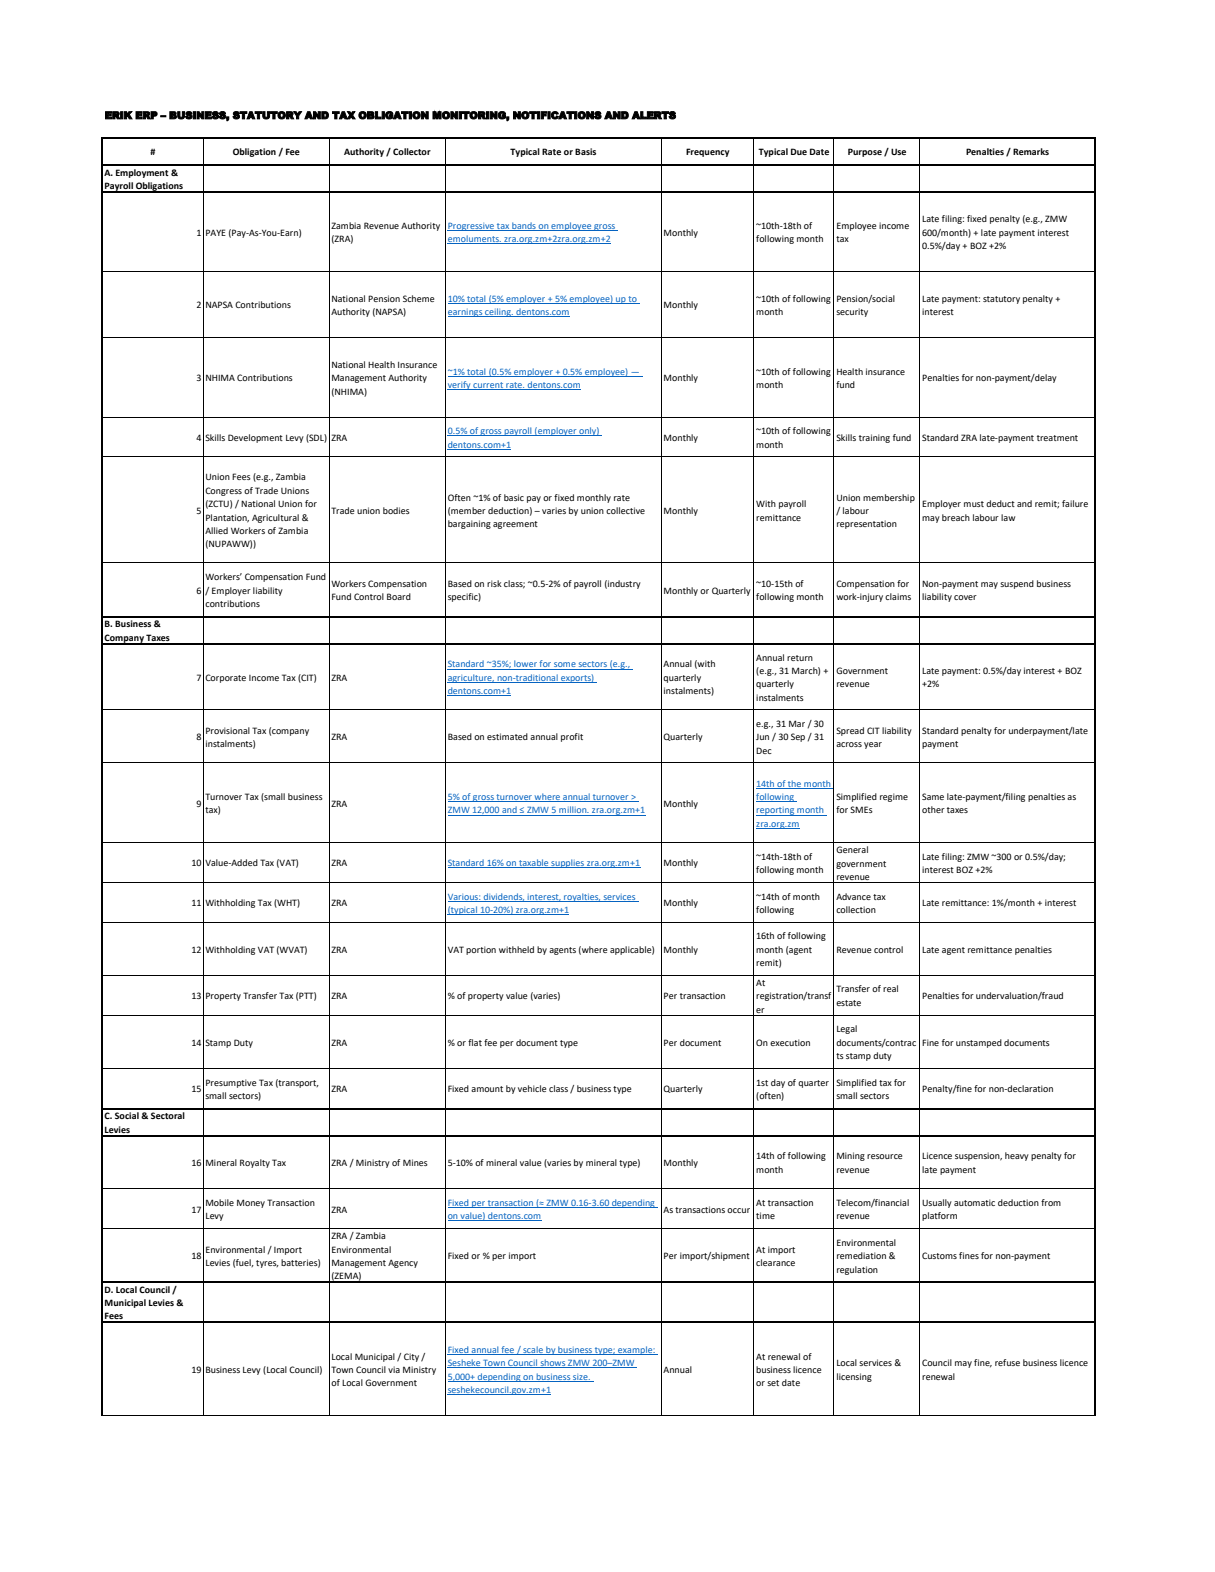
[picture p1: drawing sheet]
<svg xmlns="http://www.w3.org/2000/svg" width="216mm" height="279mm" viewBox="0 0 216 279" stroke-linecap="round" stroke-linejoin="round" font-family="sans-serif">
<defs><g id="words">
<g font-size="1.8">
<text x="18.6" y="21.1">ERIK ERP – BUSINESS, STATUTORY AND TAX OBLIGATION MONITORING, NOTIFICATIONS AND ALERTS</text>
<text x="26.7" y="27.6">#</text>
<text x="41.4" y="27.6">Obligation / Fee</text>
<text x="61.1" y="27.6">Authority / Collector</text>
<text x="90.7" y="27.6">Typical Rate or Basis</text>
<text x="121.9" y="27.6">Frequency</text>
<text x="134.9" y="27.6">Typical Due Date</text>
<text x="150.6" y="27.6">Purpose / Use</text>
<text x="171.7" y="27.6">Penalties / Remarks</text>
<text x="18.6" y="31.2">A. Employment &amp;</text>
<text x="18.6" y="33.6">Payroll Obligations</text>
<text x="34.9" y="41.9">1</text>
<text x="36.5" y="41.9">PAYE (Pay-As-You-Earn)</text>
<text x="58.9" y="40.7">Zambia Revenue Authority</text>
<text x="117.9" y="41.9">Monthly</text>
<text x="134.4" y="40.7">~10th-18th of</text>
<text x="148.6" y="40.7">Employee income</text>
<text x="163.9" y="39.5">Late filing: fixed penalty (e.g., ZMW</text>
<text x="163.9" y="41.9">600/month) + late payment interest</text>
<text x="58.9" y="43.1">(ZRA)</text>
<text x="134.4" y="43.1">following month</text>
<text x="148.6" y="43.1">tax</text>
<text x="163.9" y="44.2">0.5%/day + BOZ +2%</text>
<text x="58.9" y="53.6">National Pension Scheme</text>
<text x="134.4" y="53.6">~10th of following</text>
<text x="148.6" y="53.6">Pension/social</text>
<text x="163.9" y="53.6">Late payment: statutory penalty +</text>
<text x="34.9" y="54.8">2</text>
<text x="36.5" y="54.8">NAPSA Contributions</text>
<text x="58.9" y="56">Authority (NAPSA)</text>
<text x="117.9" y="54.8">Monthly</text>
<text x="134.4" y="56">month</text>
<text x="148.6" y="56">security</text>
<text x="163.9" y="56">interest</text>
<text x="58.9" y="65.4">National Health Insurance</text>
<text x="34.9" y="67.8">3</text>
<text x="36.5" y="67.8">NHIMA Contributions</text>
<text x="58.9" y="67.8">Management Authority</text>
<text x="58.9" y="70.2">(NHIMA)</text>
<text x="117.9" y="67.8">Monthly</text>
<text x="134.4" y="66.6">~10th of following</text>
<text x="134.4" y="69">month</text>
<text x="148.6" y="66.6">Health insurance</text>
<text x="148.6" y="69">fund</text>
<text x="163.9" y="67.8">Penalties for non-payment/delay</text>
<text x="134.4" y="77.2">~10th of following</text>
<text x="34.9" y="78.4">4</text>
<text x="36.5" y="78.4">Skills Development Levy (SDL)</text>
<text x="58.9" y="78.4">ZRA</text>
<text x="117.9" y="78.4">Monthly</text>
<text x="134.4" y="79.6">month</text>
<text x="148.6" y="78.4">Skills training fund</text>
<text x="163.9" y="78.4">Standard ZRA late-payment treatment</text>
<text x="36.5" y="85.4">Union Fees (e.g., Zambia</text>
<text x="36.5" y="87.8">Congress of Trade Unions</text>
<text x="79.6" y="89">Often ~1% of basic pay or fixed monthly rate</text>
<text x="148.6" y="89">Union membership</text>
<text x="34.9" y="91.3">5</text>
<text x="36.5" y="90.1">(ZCTU) / National Union for</text>
<text x="36.5" y="92.5">Plantation, Agricultural &amp;</text>
<text x="36.5" y="94.9">Allied Workers of Zambia</text>
<text x="58.9" y="91.3">Trade union bodies</text>
<text x="79.6" y="91.3">(member deduction) – varies by union collective</text>
<text x="79.6" y="93.7">bargaining agreement</text>
<text x="117.9" y="91.3">Monthly</text>
<text x="134.4" y="90.1">With payroll</text>
<text x="134.4" y="92.5">remittance</text>
<text x="148.6" y="91.3">/ labour</text>
<text x="148.6" y="93.7">representation</text>
<text x="163.9" y="90.1">Employer must deduct and remit; failure</text>
<text x="163.9" y="92.5">may breach labour law</text>
<text x="36.5" y="97.3">(NUPAWW))</text>
<text x="34.9" y="105.5">6</text>
<text x="36.5" y="103.1">Workers’ Compensation Fund</text>
<text x="36.5" y="105.5">/ Employer liability</text>
<text x="36.5" y="107.9">contributions</text>
<text x="58.9" y="104.3">Workers Compensation</text>
<text x="58.9" y="106.7">Fund Control Board</text>
<text x="79.6" y="104.3">Based on risk class; ~0.5-2% of payroll (industry</text>
<text x="79.6" y="106.7">specific)</text>
<text x="117.9" y="105.5">Monthly or Quarterly</text>
<text x="134.4" y="104.3">~10-15th of</text>
<text x="134.4" y="106.7">following month</text>
<text x="148.6" y="104.3">Compensation for</text>
<text x="148.6" y="106.7">work-injury claims</text>
<text x="163.9" y="104.3">Non-payment may suspend business</text>
<text x="163.9" y="106.7">liability cover</text>
<text x="18.6" y="111.5">B. Business &amp;</text>
<text x="18.6" y="113.9">Company Taxes</text>
<text x="117.9" y="118.6">Annual (with</text>
<text x="134.4" y="117.5">Annual return</text>
<text x="134.4" y="119.8">(e.g., 31 March) +</text>
<text x="148.6" y="119.8">Government</text>
<text x="163.9" y="119.8">Late payment: 0.5%/day interest + BOZ</text>
<text x="34.9" y="121">7</text>
<text x="36.5" y="121">Corporate Income Tax (CIT)</text>
<text x="58.9" y="121">ZRA</text>
<text x="117.9" y="121">quarterly</text>
<text x="117.9" y="123.4">instalments)</text>
<text x="134.4" y="122.2">quarterly</text>
<text x="134.4" y="124.6">instalments</text>
<text x="148.6" y="122.2">revenue</text>
<text x="163.9" y="122.2">+2%</text>
<text x="34.9" y="131.6">8</text>
<text x="36.5" y="130.4">Provisional Tax (company</text>
<text x="58.9" y="131.6">ZRA</text>
<text x="79.6" y="131.6">Based on estimated annual profit</text>
<text x="117.9" y="131.6">Quarterly</text>
<text x="134.4" y="129.2">e.g., 31 Mar / 30</text>
<text x="134.4" y="131.6">Jun / 30 Sep / 31</text>
<text x="148.6" y="130.4">Spread CIT liability</text>
<text x="163.9" y="130.4">Standard penalty for underpayment/late</text>
<text x="36.5" y="132.8">instalments)</text>
<text x="134.4" y="134">Dec</text>
<text x="148.6" y="132.8">across year</text>
<text x="163.9" y="132.8">payment</text>
<text x="34.9" y="143.4">9</text>
<text x="36.5" y="142.2">Turnover Tax (small business</text>
<text x="58.9" y="143.4">ZRA</text>
<text x="117.9" y="143.4">Monthly</text>
<text x="148.6" y="142.2">Simplified regime</text>
<text x="163.9" y="142.2">Same late-payment/filing penalties as</text>
<text x="36.5" y="144.6">tax)</text>
<text x="148.6" y="144.6">for SMEs</text>
<text x="163.9" y="144.6">other taxes</text>
<text x="34" y="154">10</text>
<text x="36.5" y="154">Value-Added Tax (VAT)</text>
<text x="58.9" y="154">ZRA</text>
<text x="117.9" y="154">Monthly</text>
<text x="134.4" y="152.8">~14th-18th of</text>
<text x="134.4" y="155.2">following month</text>
<text x="148.6" y="151.7">General</text>
<text x="148.6" y="154">government</text>
<text x="163.9" y="152.8">Late filing: ZMW ~300 or 0.5%/day;</text>
<text x="163.9" y="155.2">interest BOZ +2%</text>
<text x="34" y="161.1">11</text>
<text x="36.5" y="161.1">Withholding Tax (WHT)</text>
<text x="58.9" y="161.1">ZRA</text>
<text x="117.9" y="161.1">Monthly</text>
<text x="134.4" y="159.9">~14th of month</text>
<text x="148.6" y="156.4">revenue</text>
<text x="148.6" y="159.9">Advance tax</text>
<text x="163.9" y="161.1">Late remittance: 1%/month + interest</text>
<text x="134.4" y="162.2">following</text>
<text x="134.4" y="166.9">16th of following</text>
<text x="148.6" y="162.2">collection</text>
<text x="34" y="169.3">12</text>
<text x="36.5" y="169.3">Withholding VAT (WVAT)</text>
<text x="58.9" y="169.3">ZRA</text>
<text x="79.6" y="169.3">VAT portion withheld by agents (where applicable)</text>
<text x="117.9" y="169.3">Monthly</text>
<text x="134.4" y="169.3">month (agent</text>
<text x="134.4" y="171.7">remit)</text>
<text x="148.6" y="169.3">Revenue control</text>
<text x="163.9" y="169.3">Late agent remittance penalties</text>
<text x="34" y="177.6">13</text>
<text x="36.5" y="177.6">Property Transfer Tax (PTT)</text>
<text x="58.9" y="177.6">ZRA</text>
<text x="79.6" y="177.6">% of property value (varies)</text>
<text x="117.9" y="177.6">Per transaction</text>
<text x="134.4" y="175.2">At</text>
<text x="134.4" y="177.6">registration/transf</text>
<text x="134.4" y="180">er</text>
<text x="148.6" y="176.4">Transfer of real</text>
<text x="148.6" y="178.8">estate</text>
<text x="163.9" y="177.6">Penalties for undervaluation/fraud</text>
<text x="34" y="185.8">14</text>
<text x="36.5" y="185.8">Stamp Duty</text>
<text x="58.9" y="185.8">ZRA</text>
<text x="79.6" y="185.8">% or flat fee per document type</text>
<text x="117.9" y="185.8">Per document</text>
<text x="134.4" y="185.8">On execution</text>
<text x="148.6" y="183.5">Legal</text>
<text x="148.6" y="185.8">documents/contrac</text>
<text x="163.9" y="185.8">Fine for unstamped documents</text>
<text x="148.6" y="188.2">ts stamp duty</text>
<text x="34" y="194.1">15</text>
<text x="36.5" y="192.9">Presumptive Tax (transport,</text>
<text x="36.5" y="195.3">small sectors)</text>
<text x="58.9" y="194.1">ZRA</text>
<text x="79.6" y="194.1">Fixed amount by vehicle class / business type</text>
<text x="117.9" y="194.1">Quarterly</text>
<text x="134.4" y="192.9">1st day of quarter</text>
<text x="134.4" y="195.3">(often)</text>
<text x="148.6" y="192.9">Simplified tax for</text>
<text x="148.6" y="195.3">small sectors</text>
<text x="163.9" y="194.1">Penalty/fine for non-declaration</text>
<text x="18.6" y="198.9">C. Social &amp; Sectoral</text>
<text x="18.6" y="201.3">Levies</text>
<text x="34" y="207.3">16</text>
<text x="36.5" y="207.3">Mineral Royalty Tax</text>
<text x="58.9" y="207.3">ZRA / Ministry of Mines</text>
<text x="79.6" y="207.3">5-10% of mineral value (varies by mineral type)</text>
<text x="117.9" y="207.3">Monthly</text>
<text x="134.4" y="206.1">14th of following</text>
<text x="134.4" y="208.4">month</text>
<text x="148.6" y="206.1">Mining resource</text>
<text x="148.6" y="208.4">revenue</text>
<text x="163.9" y="206.1">Licence suspension, heavy penalty for</text>
<text x="163.9" y="208.4">late payment</text>
<text x="34" y="215.5">17</text>
<text x="36.5" y="214.3">Mobile Money Transaction</text>
<text x="58.9" y="215.5">ZRA</text>
<text x="117.9" y="215.5">As transactions occur</text>
<text x="134.4" y="214.3">At transaction</text>
<text x="148.6" y="214.3">Telecom/financial</text>
<text x="163.9" y="214.3">Usually automatic deduction from</text>
<text x="36.5" y="216.7">Levy</text>
<text x="58.9" y="220.3">ZRA / Zambia</text>
<text x="134.4" y="216.7">time</text>
<text x="148.6" y="216.7">revenue</text>
<text x="148.6" y="221.4">Environmental</text>
<text x="163.9" y="216.7">platform</text>
<text x="34" y="223.8">18</text>
<text x="36.5" y="222.6">Environmental / Import</text>
<text x="36.5" y="225">Levies (fuel, tyres, batteries)</text>
<text x="58.9" y="222.6">Environmental</text>
<text x="58.9" y="225">Management Agency</text>
<text x="58.9" y="227.4">(ZEMA)</text>
<text x="79.6" y="223.8">Fixed or % per import</text>
<text x="117.9" y="223.8">Per import/shipment</text>
<text x="134.4" y="222.6">At import</text>
<text x="134.4" y="225">clearance</text>
<text x="148.6" y="223.8">remediation &amp;</text>
<text x="148.6" y="226.2">regulation</text>
<text x="163.9" y="223.8">Customs fines for non-payment</text>
<text x="18.6" y="229.8">D. Local Council /</text>
<text x="18.6" y="232.1">Municipal Levies &amp;</text>
<text x="18.6" y="234.5">Fees</text>
<text x="34" y="244">19</text>
<text x="36.5" y="244">Business Levy (Local Council)</text>
<text x="58.9" y="241.6">Local Municipal / City /</text>
<text x="58.9" y="244">Town Council via Ministry</text>
<text x="117.9" y="244">Annual</text>
<text x="134.4" y="241.6">At renewal of</text>
<text x="134.4" y="244">business licence</text>
<text x="148.6" y="242.8">Local services &amp;</text>
<text x="148.6" y="245.2">licensing</text>
<text x="163.9" y="242.8">Council may fine, refuse business licence</text>
<text x="163.9" y="245.2">renewal</text>
<text x="58.9" y="246.4">of Local Government</text>
<text x="134.4" y="246.4">or set date</text>
</g>
<g font-size="1.8" fill="#0563c1">
<text x="79.6" y="40.7">Progressive tax bands on employee gross</text>
<text x="79.6" y="43.1">emoluments. zra.org.zm+2zra.org.zm+2</text>
<text x="79.6" y="53.6">10% total (5% employer + 5% employee) up to</text>
<text x="79.6" y="56">earnings ceiling. dentons.com</text>
<text x="79.6" y="66.6">~1% total (0.5% employer + 0.5% employee) —</text>
<text x="79.6" y="69">verify current rate. dentons.com</text>
<text x="79.6" y="77.2">0.5% of gross payroll (employer only)</text>
<text x="79.6" y="79.6">dentons.com+1</text>
<text x="79.6" y="118.6">Standard ~35%; lower for some sectors (e.g.,</text>
<text x="79.6" y="121">agriculture, non-traditional exports)</text>
<text x="79.6" y="123.4">dentons.com+1</text>
<text x="79.6" y="142.2">5% of gross turnover where annual turnover &gt;</text>
<text x="134.4" y="139.8">14th of the month</text>
<text x="134.4" y="142.2">following</text>
<text x="79.6" y="144.6">ZMW 12,000 and ≤ ZMW 5 million. zra.org.zm+1</text>
<text x="134.4" y="144.6">reporting month</text>
<text x="134.4" y="147">zra.org.zm</text>
<text x="79.6" y="154">Standard 16% on taxable supplies zra.org.zm+1</text>
<text x="79.6" y="159.9">Various: dividends, interest, royalties, services</text>
<text x="79.6" y="162.2">(typical 10-20%) zra.org.zm+1</text>
<text x="79.6" y="214.3">Fixed per transaction (≈ ZMW 0.16-3.60 depending</text>
<text x="79.6" y="216.7">on value) dentons.com</text>
<text x="79.6" y="240.4">Fixed annual fee / scale by business type; example:</text>
<text x="79.6" y="242.8">Sesheke Town Council shows ZMW 200–ZMW</text>
<text x="79.6" y="245.2">5,000+ depending on business size.</text>
<text x="79.6" y="247.6">seshekecouncil.gov.zm+1</text>
</g>
</g></defs>
<g fill="none" stroke="#0563c1" stroke-width=".18">
<path d="M79.6 41h30.2M79.6 43.3h29M79.6 53.9h34M79.6 56.3h21.6M79.6 66.9h34.6M79.6 69.2h23.6M79.6 77.5h27.4M79.6 79.8h11.2M79.6 118.9h32.9M79.6 121.3h26.5M79.6 123.7h11.2M79.6 142.5h33.9"/>
<path d="M79.6 144.9h35.1M79.6 154.3h34.2M134.4 142.5h7.1M134.4 144.9h12.5M134.4 140.1h13.7M134.4 147.2h7.7M79.6 160.2h33.8M79.6 162.5h21.6M79.6 214.6h37.3M79.6 217h16.6M79.6 240.7h37.3M79.6 243.1h33.6"/>
<path d="M79.6 245.5h25.8M79.6 247.8h18.3"/>
</g>
<g fill="none" stroke="#000" stroke-width=".18">
<path d="M36.1 24.6v4.5M36.1 29.4v4.6M36.1 34.3v75.1M58.5 24.6v4.5M58.5 29.4v4.6M58.5 34.3v75.1M79.1 24.6v4.5M79.1 29.4v4.6M79.1 34.3v75.1M117.5 24.6v4.5M117.5 29.4v4.6M117.5 34.3v75.1"/>
<path d="M134 24.6v4.5M134 29.4v4.6M134 34.3v75.1M148.2 24.6v4.5M148.2 29.4v4.6M148.2 34.3v75.1M163.4 24.6v4.5M163.4 29.4v4.6M163.4 34.3v75.1M18.3 48.2h176.1M18.3 60h176.1M18.3 74.1h176.1"/>
<path d="M18.3 81.2h176.1M18.3 100.1h176.1M36.1 109.7v4.6M36.1 114.6v82.3M58.5 109.7v4.6M58.5 114.6v82.3M79.1 109.7v4.6M79.1 114.6v82.3M117.5 109.7v4.6M117.5 114.6v82.3M134 109.7v4.6M134 114.6v82.3"/>
<path d="M148.2 109.7v4.6M148.2 114.6v82.3M163.4 109.7v4.6M163.4 114.6v82.3M18.3 126.2h176.1M18.3 135.6h176.1M18.3 149.8h176.1M18.3 156.8h176.1M18.3 163.9h176.1M18.3 173.3h176.1M18.3 180.4h176.1M18.3 189.8h176.1"/>
<path d="M36.1 197.2v4.5M58.5 197.2v4.5M79.1 197.2v4.5M117.5 197.2v4.5M134 197.2v4.5M148.2 197.2v4.5M163.4 197.2v4.5M18.3 211.3h176.1M18.3 218.3h176.1M36.1 202v25.7M58.5 202v25.7M79.1 202v25.7"/>
<path d="M117.5 202v25.7M134 202v25.7M148.2 202v25.7M163.4 202v25.7M36.1 228v6.9M36.1 235.2v16.4M58.5 228v6.9M58.5 235.2v16.4M79.1 228v6.9M79.1 235.2v16.4M117.5 228v6.9M117.5 235.2v16.4"/>
<path d="M134 228v6.9M134 235.2v16.4M148.2 228v6.9M148.2 235.2v16.4M163.4 228v6.9M163.4 235.2v16.4M18.3 251.5h176.1"/>
</g>
<path d="M18.2 24.3v227.3M18.3 24.4h176.4M18.3 29.3h176.4M18.3 34.1h176.4M194.6 24.6v227M18.3 109.6h176.4M18.3 114.4h176.4M18.3 197h176.4M18.3 201.8h176.4M18.3 227.9h176.4M18.3 235h176.4" fill="none" stroke="#000" stroke-width=".3"/>
<use href="#words"/>
</svg>
